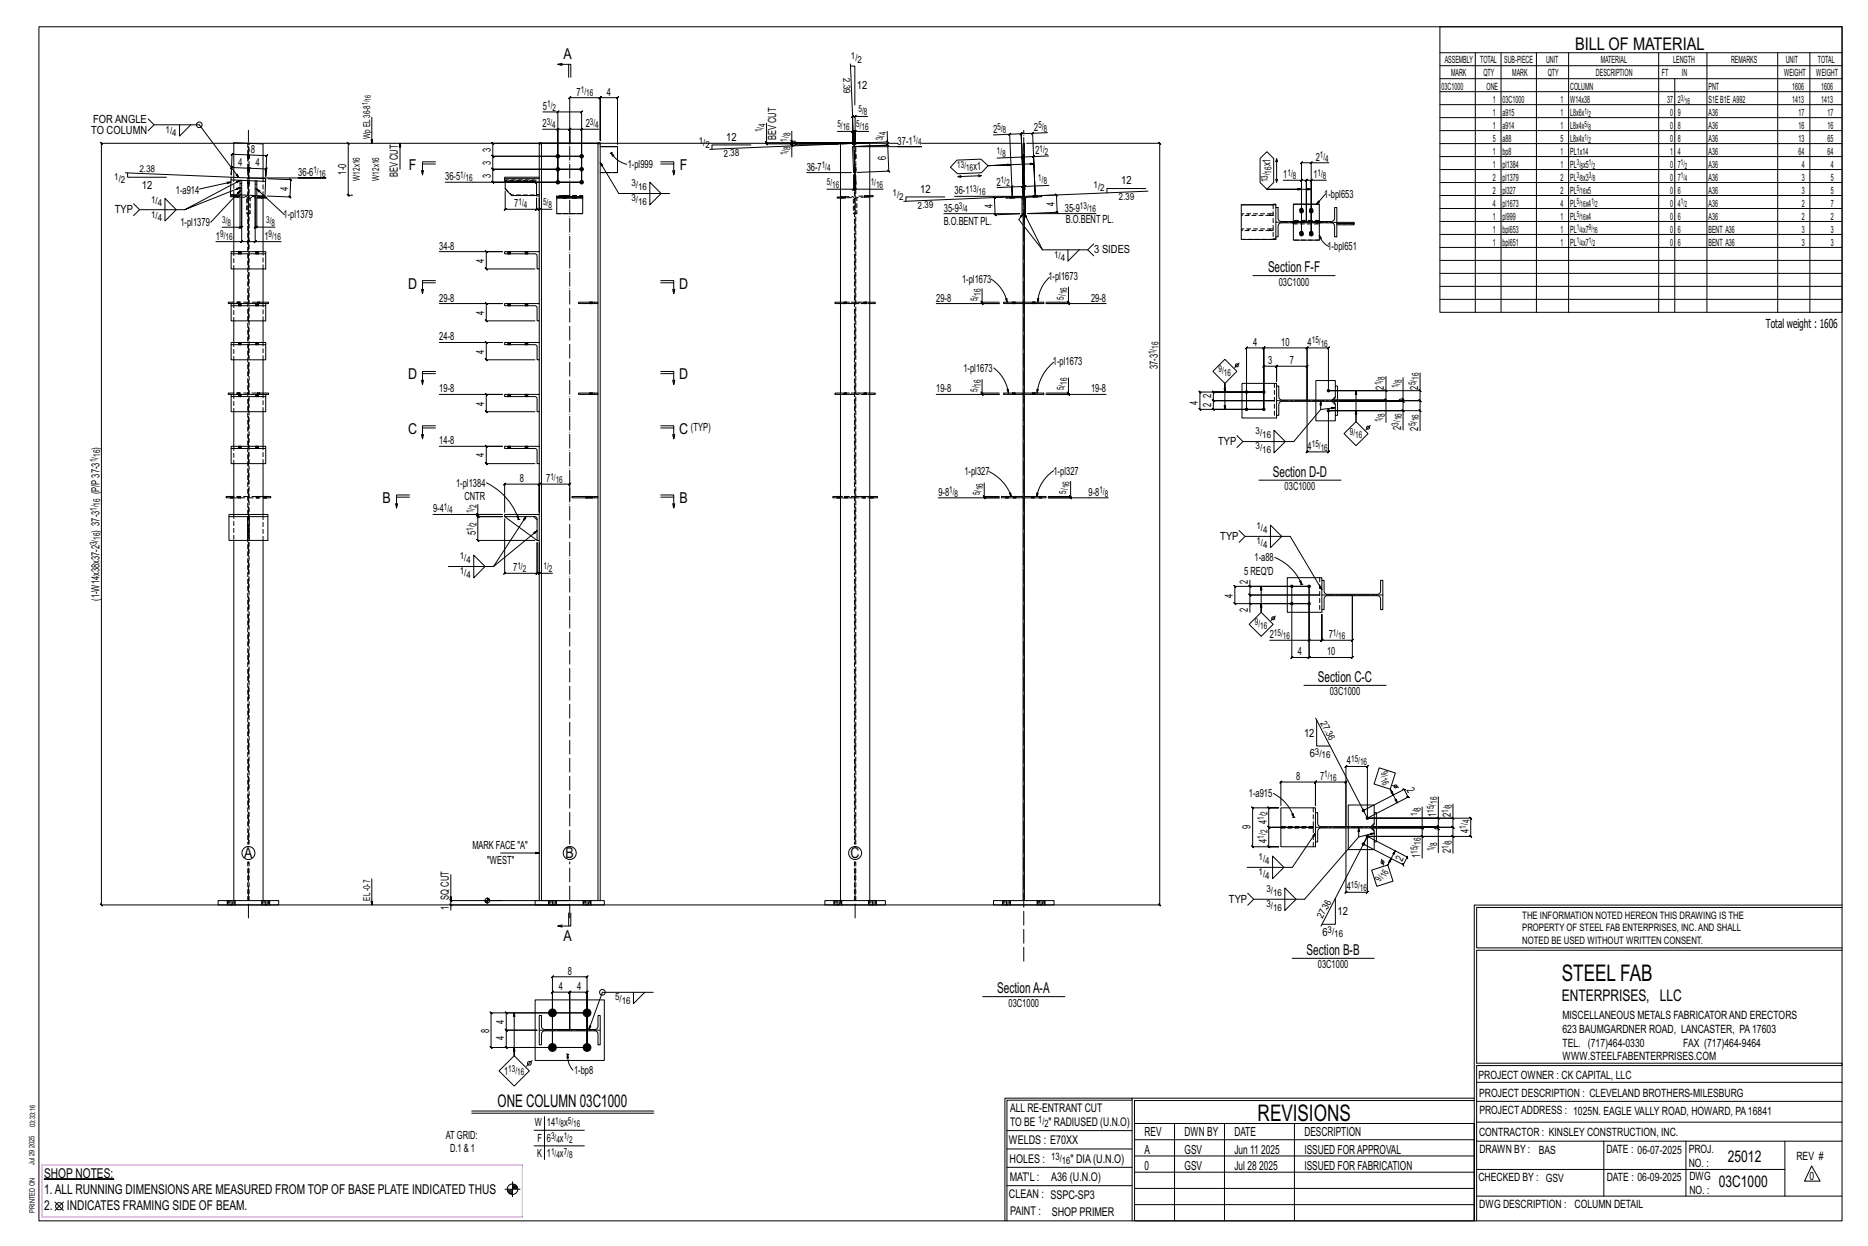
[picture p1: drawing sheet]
<svg xmlns="http://www.w3.org/2000/svg" width="914mm" height="610mm" viewBox="0 0 914 610" stroke-linecap="round" stroke-linejoin="round" font-family="sans-serif">
<defs><g id="words">
<g font-size="11.2">
<text x="764" y="480">STEEL FAB</text>
<text x="616" y="548">REVISIONS</text>
</g>
<g font-size="8.6">
<text x="771" y="24">BILL OF MATERIAL</text>
<text x="244" y="542">ONE COLUMN 03C1000</text>
</g>
<g font-size="7.9">
<text x="765" y="490">ENTERPRISES, LLC</text>
<text x="846" y="569">25012</text>
<text x="841" y="581">03C1000</text>
</g>
<g font-size="7.3">
<text x="276" y="29">A</text>
<text x="200" y="83">F</text>
<text x="333" y="83">F</text>
<text x="621" y="133">Section F-F</text>
<text x="200" y="141">D</text>
<text x="332" y="141">D</text>
<text x="200" y="186">D</text>
<text x="332" y="186">D</text>
<text x="200" y="212">C</text>
<text x="332" y="212">C</text>
<text x="623" y="233">Section D-D</text>
<text x="187" y="246">B</text>
<text x="333" y="246">B</text>
<text x="645" y="334">Section C-C</text>
<text x="120" y="420">A</text>
<text x="277" y="420">B</text>
<text x="416" y="420">C</text>
<text x="276" y="460">A</text>
<text x="640" y="467">Section B-B</text>
<text x="488" y="486">SectionA-A</text>
</g>
<g font-size="6.6">
<text x="22" y="576">SHOP NOTES:</text>
<text x="22" y="584">1.ALL RUNNING DIMENSIONSARE MEASURED FROM TOP OF BASE PLATE INDICATED THUS</text>
<text x="22" y="592">2.</text>
<text x="33" y="592">INDICATES FRAMING SIDE OF BEAM.</text>
</g>
<g font-size="6.1">
<text x="864" y="161">Total weight : 1606</text>
<text x="560" y="556">REV</text>
<text x="580" y="556">DWN BY</text>
<text x="604" y="556">DATE</text>
<text x="639" y="556">DESCRIPTION</text>
<text x="560" y="564">A</text>
<text x="580" y="564">GSV</text>
<text x="604" y="564">Jun 11</text>
<text x="617" y="564">2025</text>
<text x="639" y="564">ISSUED FORAPPROVAL</text>
<text x="560" y="572">0</text>
<text x="580" y="572">GSV</text>
<text x="604" y="572">Jul 28</text>
<text x="616" y="572">2025</text>
<text x="639" y="572">ISSUED FOR FABRICATION</text>
</g>
<g font-size="5.9">
<text x="494" y="560">WELDS : E70XX</text>
<text x="494" y="569">HOLES :</text>
<text x="524" y="569">&quot; DIA(U.N.O)</text>
<text x="494" y="578">MAT'L :</text>
<text x="515" y="578">A36 (U.N.O)</text>
<text x="494" y="586">CLEAN : SSPC-SP3</text>
<text x="495" y="595">PAINT :</text>
<text x="515" y="595">SHOP PRIMER</text>
</g>
<g font-size="5.8">
<text x="494" y="544">ALL RE-ENTRANT CUT</text>
<text x="494" y="551">TO BE</text>
<text x="513" y="551">&quot; RADIUSED (U.N.O)</text>
</g>
<g font-size="5.6">
<text x="765" y="499">MISCELLANEOUS METALS FABRICATORAND ERECTORS</text>
<text x="765" y="505">623 BAUMGARDNER ROAD, LANCASTER, PA17603</text>
<text x="765" y="512">TEL. (717)464-0330</text>
<text x="824" y="512">FAX (717)464-9464</text>
<text x="765" y="519">WWW.STEELFABENTERPRISES.COM</text>
<text x="724" y="528">PROJECT OWNER : CK CAPITAL, LLC</text>
<text x="724" y="537">PROJECT DESCRIPTION : CLEVELAND BROTHERS-MILESBURG</text>
<text x="724" y="545">PROJECTADDRESS : 1025N. EAGLE VALLY ROAD, HOWARD, PA16841</text>
<text x="724" y="556">CONTRACTOR : KINSLEY CONSTRUCTION, INC.</text>
<text x="724" y="564">DRAWN BY :</text>
<text x="753" y="564">BAS</text>
<text x="786" y="564">DATE : 06-07-2025</text>
<text x="827" y="564">PROJ.</text>
<text x="879" y="568">REV #</text>
<text x="827" y="571">NO. :</text>
<text x="724" y="578">CHECKED BY : GSV</text>
<text x="787" y="578">DATE : 06-09-2025</text>
<text x="827" y="578">DWG</text>
<text x="886" y="578">0</text>
<text x="827" y="584">NO. :</text>
<text x="724" y="591">DWG DESCRIPTION : COLUMN DETAIL</text>
</g>
<g font-size="5.5">
<text x="282" y="47">7</text>
<text x="297" y="47">4</text>
<text x="420" y="44">12</text>
<text x="266" y="54">5</text>
<text x="45" y="66">TO COLUMN</text>
<text x="46" y="60">FOR ANGLE</text>
<text x="266" y="62">2</text>
<text x="287" y="62">2</text>
<text x="486" y="65" transform="rotate(-2 486 65)">2</text>
<text x="506" y="64" transform="rotate(-2 506 64)">2</text>
<text x="355" y="69">12</text>
<text x="380" y="69" transform="rotate(-90 380 69)">BEV CUT</text>
<text x="439" y="71">37-1</text>
<text x="123" y="75" transform="rotate(2 123 75)">8</text>
<text x="240" y="74" transform="rotate(-90 240 74)">3</text>
<text x="507" y="76" transform="rotate(-2 507 76)">2</text>
<text x="117" y="81" transform="rotate(2 117 81)">4</text>
<text x="125" y="81" transform="rotate(2 125 81)">4</text>
<text x="240" y="81" transform="rotate(-90 240 81)">3</text>
<text x="307" y="82">1-pl999</text>
<text x="395" y="83">36-7</text>
<text x="434" y="78" transform="rotate(-92 434 78)">6</text>
<text x="476" y="83" transform="rotate(-2 476 83)">x1</text>
<text x="622" y="81" transform="rotate(-90 622 81)">x1</text>
<text x="644" y="79">2</text>
<text x="146" y="86">36-6</text>
<text x="169" y="85" transform="rotate(-90 169 85)">1-0</text>
<text x="195" y="87" transform="rotate(-90 195 87)">BEV CUT</text>
<text x="218" y="88">36-5</text>
<text x="240" y="87" transform="rotate(-90 240 87)">3</text>
<text x="628" y="87">1</text>
<text x="643" y="87">1</text>
<text x="69" y="92">12</text>
<text x="86" y="95">1-a914</text>
<text x="141" y="93" transform="rotate(-88 141 93)">4</text>
<text x="450" y="94">12</text>
<text x="467" y="95">36-1</text>
<text x="488" y="91" transform="rotate(-2 488 91)">2</text>
<text x="549" y="90">12</text>
<text x="252" y="101">7</text>
<text x="486" y="102" transform="rotate(-92 486 102)">4</text>
<text x="516" y="101" transform="rotate(-92 516 101)">4</text>
<text x="648" y="97">1-bpl653</text>
<text x="56" y="104">TYP</text>
<text x="139" y="107">1-pl1379</text>
<text x="462" y="104">35-9</text>
<text x="521" y="104">35-9</text>
<text x="88" y="111">1-pl1379</text>
<text x="462" y="110">B.O.BENT PL.</text>
<text x="522" y="109">B.O.BENT PL.</text>
<text x="106" y="117">1</text>
<text x="129" y="117">1</text>
<text x="215" y="122">34-8</text>
<text x="536" y="124">3 SIDES</text>
<text x="650" y="122">1-bpl651</text>
<text x="237" y="129" transform="rotate(-90 237 129)">4</text>
<text x="513" y="137">1-pl1673</text>
<text x="471" y="138">1-pl1673</text>
<text x="626" y="140">03C1000</text>
<text x="215" y="148">29-8</text>
<text x="458" y="148">29-8</text>
<text x="534" y="148">29-8</text>
<text x="237" y="154" transform="rotate(-90 237 154)">4</text>
<text x="215" y="167">24-8</text>
<text x="237" y="173" transform="rotate(-90 237 173)">4</text>
<text x="613" y="169">4</text>
<text x="627" y="169">10</text>
<text x="640" y="169">4</text>
<text x="515" y="179">1-pl1673</text>
<text x="621" y="178">3</text>
<text x="631" y="178">7</text>
<text x="472" y="182">1-pl1673</text>
<text x="567" y="181" transform="rotate(-90 567 181)">37-3</text>
<text x="215" y="192">19-8</text>
<text x="458" y="192">19-8</text>
<text x="534" y="192">19-8</text>
<text x="677" y="191" transform="rotate(-90 677 191)">2</text>
<text x="694" y="191" transform="rotate(-90 694 191)">2</text>
<text x="586" y="198" transform="rotate(-90 586 198)">4</text>
<text x="593" y="195" transform="rotate(-90 593 195)">2</text>
<text x="237" y="198" transform="rotate(-90 237 198)">4</text>
<text x="593" y="199" transform="rotate(-90 593 199)">2</text>
<text x="338" y="211">(TYP)</text>
<text x="686" y="210" transform="rotate(-90 686 210)">2</text>
<text x="694" y="211" transform="rotate(-90 694 211)">2</text>
<text x="49" y="220" transform="rotate(-90 49 220)">)</text>
<text x="215" y="217">14-8</text>
<text x="596" y="218">TYP</text>
<text x="640" y="220">4</text>
<text x="237" y="224" transform="rotate(-90 237 224)">4</text>
<text x="472" y="232">1-pl327</text>
<text x="516" y="232">1-pl327</text>
<text x="223" y="238">1-pl1384</text>
<text x="254" y="236">8</text>
<text x="267" y="236">7</text>
<text x="629" y="240">03C1000</text>
<text x="49" y="242" transform="rotate(-90 49 242)">(P/P37-3</text>
<text x="227" y="245">CNTR</text>
<text x="459" y="243">9-8</text>
<text x="533" y="243">9-8</text>
<text x="212" y="251">9-4</text>
<text x="49" y="261" transform="rotate(-90 49 261)">) 37-3</text>
<text x="233" y="262" transform="rotate(-90 233 262)">5</text>
<text x="597" y="264">TYP</text>
<text x="614" y="275">1-a88</text>
<text x="251" y="279">7</text>
<text x="609" y="281">5 REQ'D</text>
<text x="611" y="286" transform="rotate(-90 611 286)">2</text>
<text x="49" y="294" transform="rotate(-90 49 294)">(1-W14x38x37-2</text>
<text x="603" y="293" transform="rotate(-90 603 293)">4</text>
<text x="611" y="300" transform="rotate(-90 611 300)">2</text>
<text x="622" y="312">2</text>
<text x="650" y="312">7</text>
<text x="635" y="321">4</text>
<text x="650" y="321">10</text>
<text x="651" y="340">03C1000</text>
<text x="638" y="360">12</text>
<text x="641" y="371">6</text>
<text x="659" y="374">4</text>
<text x="634" y="382">8</text>
<text x="646" y="382">7</text>
<text x="689" y="386" transform="rotate(63 689 386)">2</text>
<text x="611" y="390">1-a915</text>
<text x="703" y="400" transform="rotate(-90 703 400)">1</text>
<text x="710" y="400" transform="rotate(-90 710 400)">2</text>
<text x="612" y="406" transform="rotate(-90 612 406)">9</text>
<text x="620" y="403" transform="rotate(-90 620 403)">4</text>
<text x="719" y="407" transform="rotate(-90 719 407)">4</text>
<text x="620" y="412" transform="rotate(-90 620 412)">4</text>
<text x="231" y="415">MARK FACE &quot;A&quot;</text>
<text x="695" y="420" transform="rotate(-90 695 420)">1</text>
<text x="710" y="417" transform="rotate(-90 710 417)">2</text>
<text x="238" y="423">&quot;WEST&quot;</text>
<text x="686" y="422" transform="rotate(-63 686 422)">2</text>
<text x="659" y="436">4</text>
<text x="220" y="440" transform="rotate(-90 220 440)">SQ CUT</text>
<text x="602" y="442">TYP</text>
<text x="220" y="445" transform="rotate(-90 220 445)">1</text>
<text x="655" y="448">12</text>
<text x="647" y="458">6</text>
<text x="645" y="474">03C1000</text>
<text x="278" y="477">8</text>
<text x="274" y="484">4</text>
<text x="282" y="484">4</text>
<text x="494" y="493">03C1000</text>
<text x="247" y="501" transform="rotate(-90 247 501)">4</text>
<text x="239" y="506" transform="rotate(-90 239 506)">8</text>
<text x="247" y="509" transform="rotate(-90 247 509)">4</text>
<text x="247" y="526">1</text>
<text x="281" y="526">1-bp8</text>
<text x="262" y="551">W</text>
<text x="268" y="551">14</text>
<text x="276" y="551">x</text>
<text x="218" y="557">AT GRID:</text>
<text x="220" y="564">D.1 &amp; 1</text>
<text x="263" y="559">F</text>
<text x="268" y="559">6</text>
<text x="274" y="559">x</text>
<text x="263" y="566">K</text>
<text x="268" y="566">1</text>
<text x="274" y="566">x</text>
</g>
<g font-size="5">
<text x="745" y="450">THE INFORMATION NOTED HEREON THIS DRAWING IS THE</text>
<text x="745" y="456">PROPERTY OF STEEL FAB ENTERPRISES, INC.AND SHALL</text>
<text x="745" y="462">NOTED BE USED WITHOUT WRITTEN CONSENT.</text>
<text x="508" y="550">1/</text>
<text x="511" y="551">2</text>
<text x="515" y="568">13/</text>
<text x="520" y="570">16</text>
</g>
<g font-size="4.9">
<text x="707" y="31">ASSEMBLY</text>
<text x="725" y="31">TOTAL</text>
<text x="736" y="31">SUB-PIECE</text>
<text x="757" y="31">UNIT</text>
<text x="784" y="31">MATERIAL</text>
<text x="819" y="31">LENGTH</text>
<text x="847" y="31">REMARKS</text>
<text x="874" y="31">UNIT</text>
<text x="890" y="31">TOTAL</text>
<text x="710" y="37">MARK</text>
<text x="726" y="37">QTY</text>
<text x="740" y="37">MARK</text>
<text x="758" y="37">QTY</text>
<text x="781" y="37">DESCRIPTION</text>
<text x="814" y="37">FT</text>
<text x="823" y="37">IN</text>
<text x="873" y="37">WEIGHT</text>
<text x="889" y="37">WEIGHT</text>
<text x="706" y="44">03C1000</text>
<text x="728" y="44">ONE</text>
<text x="769" y="44">COLUMN</text>
<text x="836" y="44">PNT</text>
<text x="877" y="44">1606</text>
<text x="891" y="44">1606</text>
<text x="731" y="50">1</text>
<text x="736" y="50">03C1000</text>
<text x="764" y="50">1</text>
<text x="769" y="50">W14x38</text>
<text x="816" y="50">37</text>
<text x="821" y="50">2</text>
<text x="836" y="50">S1EB1E A992</text>
<text x="877" y="50">1413</text>
<text x="891" y="50">1413</text>
<text x="731" y="57">1</text>
<text x="736" y="57">a915</text>
<text x="764" y="57">1</text>
<text x="769" y="57">L8x6x</text>
<text x="818" y="57">0</text>
<text x="821" y="57">9</text>
<text x="836" y="57">A36</text>
<text x="880" y="57">17</text>
<text x="895" y="57">17</text>
<text x="731" y="63">1</text>
<text x="736" y="63">a914</text>
<text x="764" y="63">1</text>
<text x="769" y="63">L8x4x</text>
<text x="818" y="63">0</text>
<text x="821" y="63">8</text>
<text x="836" y="63">A36</text>
<text x="880" y="63">16</text>
<text x="895" y="63">16</text>
<text x="731" y="69">5</text>
<text x="736" y="69">a88</text>
<text x="764" y="69">5</text>
<text x="769" y="69">L8x4x</text>
<text x="818" y="69">0</text>
<text x="821" y="69">8</text>
<text x="836" y="69">A36</text>
<text x="880" y="69">13</text>
<text x="895" y="69">65</text>
<text x="731" y="76">1</text>
<text x="736" y="76">bp8</text>
<text x="764" y="76">1</text>
<text x="769" y="76">PL1x14</text>
<text x="818" y="76">1</text>
<text x="821" y="76">4</text>
<text x="836" y="76">A36</text>
<text x="880" y="76">64</text>
<text x="895" y="76">64</text>
<text x="731" y="82">1</text>
<text x="736" y="82">pl1384</text>
<text x="764" y="82">1</text>
<text x="769" y="82">PL x5</text>
<text x="818" y="82">0</text>
<text x="821" y="82">7</text>
<text x="836" y="82">A36</text>
<text x="882" y="82">4</text>
<text x="896" y="82">4</text>
<text x="731" y="88">2</text>
<text x="736" y="88">pl1379</text>
<text x="764" y="88">2</text>
<text x="769" y="88">PL x3</text>
<text x="818" y="88">0</text>
<text x="821" y="88">7</text>
<text x="836" y="88">A36</text>
<text x="882" y="88">3</text>
<text x="896" y="88">5</text>
<text x="731" y="95">2</text>
<text x="736" y="95">pl327</text>
<text x="764" y="95">2</text>
<text x="769" y="95">PL</text>
<text x="776" y="95">x5</text>
<text x="818" y="95">0</text>
<text x="821" y="95">6</text>
<text x="836" y="95">A36</text>
<text x="882" y="95">3</text>
<text x="896" y="95">5</text>
<text x="731" y="101">4</text>
<text x="736" y="101">pl1673</text>
<text x="764" y="101">4</text>
<text x="769" y="101">PL</text>
<text x="776" y="101">x4</text>
<text x="818" y="101">0</text>
<text x="821" y="101">4</text>
<text x="836" y="101">A36</text>
<text x="882" y="101">2</text>
<text x="896" y="101">7</text>
<text x="731" y="107">1</text>
<text x="736" y="107">pl999</text>
<text x="764" y="107">1</text>
<text x="769" y="107">PL</text>
<text x="776" y="107">x4</text>
<text x="818" y="107">0</text>
<text x="821" y="107">6</text>
<text x="836" y="107">A36</text>
<text x="882" y="107">2</text>
<text x="896" y="107">2</text>
<text x="731" y="114">1</text>
<text x="736" y="114">bpl653</text>
<text x="764" y="114">1</text>
<text x="769" y="114">PL x7</text>
<text x="818" y="114">0</text>
<text x="821" y="114">6</text>
<text x="836" y="114">BENT A36</text>
<text x="882" y="114">3</text>
<text x="896" y="114">3</text>
<text x="731" y="120">1</text>
<text x="736" y="120">bpl651</text>
<text x="764" y="120">1</text>
<text x="769" y="120">PL x7</text>
<text x="818" y="120">0</text>
<text x="821" y="120">6</text>
<text x="836" y="120">BENT A36</text>
<text x="882" y="120">3</text>
<text x="896" y="120">3</text>
</g>
<g font-size="4.7">
<text x="417" y="29">1/</text>
<text x="420" y="31">2</text>
<text x="413" y="38" transform="rotate(88 413 38)">2.39</text>
<text x="284" y="46">1/</text>
<text x="287" y="47">16</text>
<text x="268" y="53">1/</text>
<text x="270" y="54">2</text>
<text x="420" y="55">5/</text>
<text x="423" y="56">8</text>
<text x="81" y="65">1/</text>
<text x="268" y="61">3/</text>
<text x="270" y="63">4</text>
<text x="289" y="61">3/</text>
<text x="291" y="63">4</text>
<text x="373" y="65" transform="rotate(-90 373 65)">1/</text>
<text x="375" y="62" transform="rotate(-90 375 62)">4</text>
<text x="410" y="62">5/</text>
<text x="413" y="64">16</text>
<text x="419" y="62">5/</text>
<text x="422" y="64">16</text>
<text x="434" y="66" transform="rotate(-92 434 66)">4</text>
<text x="488" y="64" transform="rotate(-2 488 64)">5/</text>
<text x="491" y="65" transform="rotate(-2 491 65)">8</text>
<text x="508" y="63" transform="rotate(-2 508 63)">5/</text>
<text x="511" y="64" transform="rotate(-2 511 64)">8</text>
<text x="84" y="67">4</text>
<text x="181" y="68" transform="rotate(-90 181 68)">Wp EL36-8</text>
<text x="342" y="71">1/</text>
<text x="385" y="69" transform="rotate(-90 385 69)">1/</text>
<text x="387" y="67" transform="rotate(-90 387 67)">8</text>
<text x="432" y="69" transform="rotate(-92 432 69)">3/</text>
<text x="447" y="70">1/</text>
<text x="449" y="71">4</text>
<text x="345" y="72">2</text>
<text x="354" y="77" transform="rotate(-2 354 77)">2.38</text>
<text x="385" y="76" transform="rotate(-90 385 76)">1/</text>
<text x="387" y="73" transform="rotate(-90 387 73)">8</text>
<text x="488" y="75" transform="rotate(-2 488 75)">1/</text>
<text x="491" y="77" transform="rotate(-2 491 77)">8</text>
<text x="509" y="74" transform="rotate(-2 509 74)">1/</text>
<text x="512" y="76" transform="rotate(-2 512 76)">2</text>
<text x="646" y="77">1/</text>
<text x="68" y="84" transform="rotate(2 68 84)">2.38</text>
<text x="402" y="82">1/</text>
<text x="405" y="84">4</text>
<text x="469" y="82" transform="rotate(-2 469 82)">13/</text>
<text x="473" y="84" transform="rotate(-2 473 84)">16</text>
<text x="649" y="79">4</text>
<text x="56" y="88">1/</text>
<text x="59" y="90">2</text>
<text x="153" y="85">1/</text>
<text x="156" y="86">16</text>
<text x="176" y="89" transform="rotate(-90 176 89)">W12x16</text>
<text x="186" y="89" transform="rotate(-90 186 89)">W12x16</text>
<text x="225" y="87">1/</text>
<text x="228" y="89">16</text>
<text x="490" y="89" transform="rotate(-2 490 89)">1/</text>
<text x="508" y="89" transform="rotate(-2 508 89)">1/</text>
<text x="621" y="89" transform="rotate(-90 621 89)">13/</text>
<text x="622" y="85" transform="rotate(-90 622 85)">16</text>
<text x="630" y="86">1/</text>
<text x="633" y="88">8</text>
<text x="645" y="86">1/</text>
<text x="648" y="88">8</text>
<text x="309" y="91">3/</text>
<text x="312" y="93">16</text>
<text x="405" y="90">5/</text>
<text x="407" y="92">16</text>
<text x="426" y="90">1/</text>
<text x="429" y="92">16</text>
<text x="475" y="94">13/</text>
<text x="479" y="95">16</text>
<text x="493" y="91" transform="rotate(-2 493 91)">2</text>
<text x="511" y="90" transform="rotate(-2 511 90)">8</text>
<text x="535" y="92">1/</text>
<text x="539" y="94">2</text>
<text x="74" y="99">1/</text>
<text x="77" y="101">4</text>
<text x="254" y="100">1/</text>
<text x="256" y="102">4</text>
<text x="266" y="100">5/</text>
<text x="268" y="102">8</text>
<text x="309" y="99">3/</text>
<text x="312" y="100">16</text>
<text x="437" y="96">1/</text>
<text x="440" y="98">2</text>
<text x="548" y="98" transform="rotate(-2 548 98)">2.39</text>
<text x="74" y="106">1/</text>
<text x="449" y="102" transform="rotate(-2 449 102)">2.39</text>
<text x="469" y="102">3/</text>
<text x="472" y="104">4</text>
<text x="529" y="102">13/</text>
<text x="533" y="104">16</text>
<text x="77" y="108">4</text>
<text x="109" y="109">3/</text>
<text x="111" y="111">8</text>
<text x="130" y="109">3/</text>
<text x="133" y="111">8</text>
<text x="108" y="116">9/</text>
<text x="110" y="118">16</text>
<text x="131" y="116">9/</text>
<text x="134" y="118">16</text>
<text x="516" y="126">1/</text>
<text x="519" y="128">4</text>
<text x="522" y="144" transform="rotate(-90 522 144)">16</text>
<text x="478" y="147" transform="rotate(-90 478 147)">5/</text>
<text x="480" y="145" transform="rotate(-90 480 145)">16</text>
<text x="521" y="147" transform="rotate(-90 521 147)">5/</text>
<text x="642" y="168">15/</text>
<text x="565" y="173" transform="rotate(-90 565 173)">1/</text>
<text x="567" y="171" transform="rotate(-90 567 171)">16</text>
<text x="647" y="170">16</text>
<text x="597" y="182">9/</text>
<text x="599" y="184">16</text>
<text x="678" y="186" transform="rotate(-90 678 186)">8</text>
<text x="695" y="186" transform="rotate(-90 695 186)">16</text>
<text x="478" y="192" transform="rotate(-90 478 192)">5/</text>
<text x="480" y="189" transform="rotate(-90 480 189)">16</text>
<text x="521" y="191" transform="rotate(-90 521 191)">5/</text>
<text x="522" y="188" transform="rotate(-90 522 188)">16</text>
<text x="676" y="189" transform="rotate(-90 676 189)">1/</text>
<text x="685" y="190" transform="rotate(-90 685 190)">1/</text>
<text x="686" y="187" transform="rotate(-90 686 187)">8</text>
<text x="693" y="189" transform="rotate(-90 693 189)">5/</text>
<text x="676" y="207" transform="rotate(-90 676 207)">1/</text>
<text x="678" y="204" transform="rotate(-90 678 204)">8</text>
<text x="685" y="208" transform="rotate(-90 685 208)">3/</text>
<text x="686" y="206" transform="rotate(-90 686 206)">16</text>
<text x="693" y="209" transform="rotate(-90 693 209)">5/</text>
<text x="695" y="206" transform="rotate(-90 695 206)">16</text>
<text x="615" y="213">3/</text>
<text x="618" y="214">16</text>
<text x="661" y="213">9/</text>
<text x="663" y="214">16</text>
<text x="615" y="220">3/</text>
<text x="618" y="222">16</text>
<text x="642" y="219">15/</text>
<text x="647" y="221">16</text>
<text x="47" y="226" transform="rotate(-90 47 226)">1/</text>
<text x="49" y="224" transform="rotate(-90 49 224)">16</text>
<text x="269" y="235">1/</text>
<text x="272" y="236">16</text>
<text x="481" y="240" transform="rotate(-90 481 240)">16</text>
<text x="524" y="239" transform="rotate(-90 524 239)">16</text>
<text x="465" y="241">1/</text>
<text x="467" y="243">8</text>
<text x="480" y="242" transform="rotate(-90 480 242)">5/</text>
<text x="522" y="242" transform="rotate(-90 522 242)">5/</text>
<text x="538" y="241">1/</text>
<text x="541" y="243">8</text>
<text x="47" y="250" transform="rotate(-90 47 250)">1/</text>
<text x="49" y="247" transform="rotate(-90 49 247)">16</text>
<text x="217" y="249">1/</text>
<text x="220" y="251">4</text>
<text x="232" y="251" transform="rotate(-90 232 251)">1/</text>
<text x="233" y="249" transform="rotate(-90 233 249)">2</text>
<text x="233" y="257" transform="rotate(-90 233 257)">2</text>
<text x="232" y="260" transform="rotate(-90 232 260)">1/</text>
<text x="615" y="259">1/</text>
<text x="618" y="261">4</text>
<text x="47" y="267" transform="rotate(-90 47 267)">3/</text>
<text x="49" y="264" transform="rotate(-90 49 264)">16</text>
<text x="615" y="266">1/</text>
<text x="618" y="268">4</text>
<text x="225" y="274">1/</text>
<text x="228" y="275">4</text>
<text x="225" y="281">1/</text>
<text x="253" y="278">1/</text>
<text x="256" y="280">2</text>
<text x="266" y="278">1/</text>
<text x="269" y="280">2</text>
<text x="228" y="283">4</text>
<text x="614" y="306">9/</text>
<text x="617" y="308">16</text>
<text x="624" y="311">15/</text>
<text x="652" y="311">1/</text>
<text x="628" y="313">16</text>
<text x="655" y="313">16</text>
<text x="646" y="354" transform="rotate(63 646 354)">27.36</text>
<text x="644" y="369">3/</text>
<text x="647" y="371">16</text>
<text x="661" y="373">15/</text>
<text x="666" y="374">16</text>
<text x="648" y="380">1/</text>
<text x="651" y="382">16</text>
<text x="676" y="382" transform="rotate(63 676 382)">16</text>
<text x="676" y="378" transform="rotate(63 676 378)">9/</text>
<text x="703" y="393" transform="rotate(-90 703 393)">16</text>
<text x="711" y="395" transform="rotate(-90 711 395)">8</text>
<text x="619" y="401" transform="rotate(-90 619 401)">1/</text>
<text x="620" y="399" transform="rotate(-90 620 399)">2</text>
<text x="694" y="399" transform="rotate(-90 694 399)">1/</text>
<text x="696" y="397" transform="rotate(-90 696 397)">8</text>
<text x="702" y="398" transform="rotate(-90 702 398)">15/</text>
<text x="709" y="398" transform="rotate(-90 709 398)">1/</text>
<text x="620" y="408" transform="rotate(-90 620 408)">2</text>
<text x="718" y="405" transform="rotate(-90 718 405)">1/</text>
<text x="719" y="403" transform="rotate(-90 719 403)">4</text>
<text x="619" y="410" transform="rotate(-90 619 410)">1/</text>
<text x="696" y="413" transform="rotate(-90 696 413)">16</text>
<text x="703" y="414" transform="rotate(-90 703 414)">8</text>
<text x="711" y="413" transform="rotate(-90 711 413)">8</text>
<text x="694" y="418" transform="rotate(-90 694 418)">15/</text>
<text x="702" y="416" transform="rotate(-90 702 416)">1/</text>
<text x="709" y="415" transform="rotate(-90 709 415)">1/</text>
<text x="616" y="421">1/</text>
<text x="619" y="423">4</text>
<text x="616" y="428">1/</text>
<text x="619" y="430">4</text>
<text x="676" y="431" transform="rotate(-63 676 431)">9/</text>
<text x="678" y="430" transform="rotate(-63 678 430)">16</text>
<text x="620" y="436">3/</text>
<text x="661" y="434">15/</text>
<text x="666" y="436">16</text>
<text x="181" y="441" transform="rotate(-90 181 441)">EL-0-7</text>
<text x="620" y="444">3/</text>
<text x="623" y="438">16</text>
<text x="623" y="445">16</text>
<text x="647" y="450" transform="rotate(-63 647 450)">27.36</text>
<text x="650" y="457">3/</text>
<text x="653" y="458">16</text>
<text x="301" y="489">5/</text>
<text x="304" y="491">16</text>
<text x="249" y="524">13/</text>
<text x="253" y="526">16</text>
<text x="272" y="550">1/</text>
<text x="274" y="551">8</text>
<text x="278" y="550">5/</text>
<text x="281" y="551">16</text>
<text x="270" y="557">3/</text>
<text x="276" y="557">1/</text>
<text x="272" y="559">4</text>
<text x="279" y="559">2</text>
<text x="270" y="565">1/</text>
<text x="272" y="567">4</text>
<text x="276" y="565">7/</text>
<text x="279" y="567">8</text>
</g>
<g font-size="4.2">
<text x="823" y="49">3/</text>
<text x="825" y="51">16</text>
<text x="776" y="56">1/</text>
<text x="778" y="57">2</text>
<text x="776" y="62">5/</text>
<text x="778" y="63">8</text>
<text x="776" y="68">1/</text>
<text x="778" y="70">2</text>
<text x="772" y="81">3/</text>
<text x="774" y="82">8</text>
<text x="778" y="81">1/</text>
<text x="780" y="82">2</text>
<text x="823" y="81">1/</text>
<text x="825" y="82">2</text>
<text x="772" y="87">3/</text>
<text x="774" y="89">8</text>
<text x="778" y="87">3/</text>
<text x="780" y="89">8</text>
<text x="823" y="87">1/</text>
<text x="825" y="89">4</text>
<text x="772" y="94">5/</text>
<text x="774" y="95">16</text>
<text x="772" y="100">5/</text>
<text x="774" y="101">16</text>
<text x="779" y="100">1/</text>
<text x="781" y="101">2</text>
<text x="823" y="100">1/</text>
<text x="825" y="101">2</text>
<text x="772" y="106">5/</text>
<text x="774" y="108">16</text>
<text x="772" y="113">1/</text>
<text x="778" y="113">9/</text>
<text x="772" y="119">1/</text>
<text x="774" y="114">4</text>
<text x="778" y="119">1/</text>
<text x="780" y="114">16</text>
<text x="774" y="121">4</text>
<text x="780" y="121">2</text>
</g>
<g font-size="4">
<text x="180" y="51" transform="rotate(-90 180 51)">1/</text>
<text x="182" y="49" transform="rotate(-90 182 49)">16</text>
</g>
<g font-size="3.7">
<text x="17" y="551" transform="rotate(-90 17 551)">03:33:16</text>
<text x="17" y="562" transform="rotate(-90 17 562)">2025</text>
<text x="17" y="570" transform="rotate(-90 17 570)">Jul 29</text>
<text x="17" y="593" transform="rotate(-90 17 593)">PRINTED ON</text>
</g>
</g></defs>
<g fill="#000" stroke="#000" stroke-width=".49">
<path d="M276 96h1zM280 96h2zM22 577h34z"/>
<circle cx="273" cy="76" r=".9"/>
<circle cx="285" cy="76" r=".9"/>
<circle cx="273" cy="89" r=".9"/>
<circle cx="273" cy="83" r=".9"/>
<circle cx="285" cy="83" r=".9"/>
<circle cx="285" cy="89" r=".9"/>
<circle cx="637" cy="103" r="1"/>
<circle cx="637" cy="114" r="1"/>
<circle cx="642" cy="114" r="1"/>
<circle cx="642" cy="103" r="1"/>
<circle cx="610" cy="192" r=".6"/>
<circle cx="619" cy="192" r=".6"/>
<circle cx="650" cy="191" r=".6"/>
<circle cx="610" cy="200" r=".6"/>
<circle cx="619" cy="200" r=".6"/>
<circle cx="650" cy="201" r=".6"/>
<circle cx="632" cy="287" r=".6"/>
<circle cx="632" cy="295" r=".6"/>
<circle cx="641" cy="287" r=".6"/>
<circle cx="641" cy="295" r=".6"/>
<circle cx="667" cy="397" r=".6"/>
<circle cx="667" cy="413" r=".6"/>
<circle cx="669" cy="409" r=".6"/>
<circle cx="669" cy="400" r=".6"/>
<circle cx="270" cy="496" r="1.9"/>
<circle cx="287" cy="496" r="1.9"/>
<circle cx="270" cy="512" r="1.9"/>
<circle cx="287" cy="512" r="1.9"/>
</g>
<g fill="none" stroke="#000" stroke-width=".49">
<path d="M19 13h883v584h-883zM705 13h197v140h-197zM275 32l-2-1h6v7M275 31h-2M278 31v7M416 31l2 41M416 32h2v19M705 26h197M705 32h197M705 39h197M722 26v127M735 26v127"/>
<path d="M752 26v127M768 26v127M812 26v127M820 39v114M836 26v127M870 26v127M886 26v127M72 58l3 3h23l19 26M182 57v13M266 55h7v34v-26h-7M273 55l1-1zM273 55h12h-1l1-1v1v34v-26h8"/>
<path d="M419 57h-2l1-1-1 1v14v-7h-7M419 56l-1 1zM425 57h-6v13v-6h6M705 45h197M705 51h197M705 58h197M75 61l-3 3M88 61v6l5-6M113 76l1-1 17 1-1 1 1-1-1 10v-3l1-1-1 1-8-1-1 1 1-1v5v-5l-1 1 1-1h-9l1-1-1 1v4l1-11zM121 77h.1M121 76h.1M122 77h.1"/>
<path d="M122 76h.1M170 70l1 1zM170 70v26v-1l1 1h-1h3M196 70v13M213 79h-6v7v-3M264 70h1v371M264 70h30v371M264 70v17M265 70h28v78M273 64l1-1zM273 63h6l-1 1 1-1v7M279 70h-38l1 1-1-1v6l1 1-1-1h44h-44l1 1-1-1v7v-1l1 1h-1h44h-44v-1l1 1h-1v6l1 1-1-1h44h-67"/>
<path d="M279 70v-22h-1l1-1v1h15h-1l1-1v1v21v-21h-1l1-1v1h8l1-1-1 1v23M285 63h-6l-1 1 1-1v7M285 63l-1 1zM293 70h1M294 80l9 15h25M299 75l1 1zM299 75a12 12 0 0 0 8 5M299 75h.1M300 75h-1M302 72h-8h8v12h-8M323 79h7v7v-3M368 71h-19v2"/>
<path d="M375 69l1 1zM375 60v10h50h-35l-1-1h-1v-5M375 70l1 1-1-1h35h-20l-1 1h-1v6M387 71l1 1zM387 69l1 1zM388 69v1h-1l1 1v-1h29h-29h-1l1 1v-1v1M417 72h1l1 12h-1zM417 64v1l1-1zM417 64h1l-1 1 1-1v7v-7l-1 1 1-1h1M418 77h.1M418 76h.1M418 72h33h-12"/>
<path d="M419 64l-1 1zM419 77h.1M419 76h.1M426 70l-79 3M434 69l1 1zM434 64v5l-14 1M434 69l1 2h-1l1 1v-1l-16 1 16-1h-1l1 1v-1v13v-1l1 1h-1h-15M439 70h-389h-1l1 1v-1v373l-1-1 1 1h518l-1-1 1 1v-373v1l-1-1h1h-65M451 70h49M468 78h12l4 3-4 4h-11l-4-3zM486 66h8l2 30-1-5-7 1M494 66l6-1-1 1 1-1 1 31-1-19h-12"/>
<path d="M495 65l-1 1zM501 77h.1M501 76h.1M501 70v371zM501 76l-1 1zM505 65h-5l-1 1 1-1 1 31 1-5h11M506 77h-5v-1l-1 1h1v19v-19v-1l-1 1M506 65l-1 1zM506 76l-1 1zM513 65h-8l2 31-1-19 7-1M617 78l3-4 3 4v11l-3 4-3-4zM625 78l-1 1"/>
<path d="M625 79v-1v11M642 80v-1l-1 1zM642 80h-5l1-1-1 1v34v-26h-9M650 80h-8v34v-26h7M705 64h197M705 70h197M705 77h197M61 85l52 2M62 85v2h19M65 100l3 3h22M81 97l5 6-5 5zM113 89l-15 3"/>
<path d="M113 88v7h5M113 87h17v2l-17-1zM114 96h-1h1M114 87v-17h15v17M114 95v28M115 96h.1M117 96h.1M118 88v4zM118 92v3v-3M118 96v15h-9M118 88l-28 15 28-11M118 93l-15 16"/>
<path d="M121 84h.1M121 82h.1M121 90h.1M121 88h.1M122 87h37h-13M122 84h.1M122 82h.1M122 90h.1M122 88h.1M125 89v3h1v-3M125 92v4h1v-4l13 13M126 97v14h9"/>
<path d="M126 97h.1M126 96h.1M128 97h.1M128 96h.1M129 96h1v1h-1M129 96v27M130 89v7l-12-1M131 87l11 1v-1l1 1h-1v8h-1l1 1v-1h-11M206 83l1 3M207 80h6M247 87h17v9h-1v-6l-1-1h-15zM247 89v3l3 4h13"/>
<path d="M247 94v8v1l1-1h-1h16l-1 1 1-1v-5v5l-1 1 1-1h1M261 89l2 1M262 89l1 1M264 87h-17M264 97v5h6M264 96v27M273 96h12v1h-12zM273 96h12M273 97v8h12v-8M276 96h1M281 96h1M318 89l6 6-6 5z"/>
<path d="M323 80h7M329 83l1 3M395 84h22M411 96h-1v1h1M412 96h.1M412 97h.1M414 96h.1M414 97h.1M418 93h-1l1-1zM418 86v7h-13M418 93h1h-1l1-1v1v-8v8h-1l1-1v1M418 84h.1"/>
<path d="M418 82h.1M418 90h.1M418 88h.1M419 93v-1l-1 1zM419 84v9h13M419 84h.1M419 82h.1M419 90h.1M419 88h.1M423 96h.1M425 96h.1M426 96h1h-1"/>
<path d="M463 96h-20v2M467 96h34M470 86h-1M479 86h1h-1M480 86h-11l1 1M491 96l-4 1-1-1 1 1v8l1 1-1-1h12h-37M492 96l-50 3M494 96h.1M494 97h.1M496 91l-1 1zM497 96h.1M497 97h.1"/>
<path d="M501 84h.1M501 82h.1M501 90h.1M501 88h.1M501 97l-1-1h-8v1h8v8h1l-2 2 11 15M501 97l1-1h8l-8 1v8h-1l9 17M502 91h-1l-1 1 1-1v5v-5l-1 1 1-1h-6M502 91l-1 1zM506 96h.1M506 80l-22 1h11M508 96h.1M511 96l6-1 1 1-1-1v9v-1l1 1h-1h-14"/>
<path d="M561 92h-19v2M562 94l-52 2M624 88l1 1v-1M633 100h13M637 88h2v1l1-1h-1v21v-21v1l1-1h-1h3M637 93h-17h22M638 88l-1 1zM642 88l-1 1zM649 95l-5 5M705 83h197M705 89h197M705 96h197"/>
<path d="M68 103l-3 3M118 111v1l1-1h-1v-15v22h-12M118 111l-1 1zM118 118h4l-1 1 1-1v-22v22l-1 1 1-1h3M119 118l-1 1zM125 118l-1 1zM126 111l-1 1zM126 111h-1l-1 1 1-1v-14v21h13M264 102l-1 1zM503 105h34M535 119l-3 3h-22M608 100h17v2h1v5l1 1h25l1-1v-5h1v14h-1v-5l-1-2h-25l-1 1v6h-1v1h-17z"/>
<path d="M608 100h17M625 102v14M633 108h.1M633 109h.1M633 108v-8h13v8M633 109v8h13v-8M635 108h.1M635 109h.1M644 108h.1M644 109h.1M646 115l1 2h-1zM646 115l2 4 2 2"/>
<path d="M646 108h.1M646 109h.1M654 109h9v1h-9M654 109h9M705 102h197M705 108h197M705 115h197M113 123h17v1h-17zM113 124v8h17v-8M114 132v17M117 123h.1M117 124h.1"/>
<path d="M118 123h.1M118 124h.1M125 123h.1M125 124h.1M126 123h.1M126 124h.1M129 132v17M207 138h6M213 137h-6v7v-2M215 123h31h-8l1 1-1-1v9v-1l1 1h-1h24M247 123h17v9h-1v-7l-1-1h-15zM249 123h.1"/>
<path d="M249 124h.1M250 123h.1M250 124h.1M257 123h.1M257 124h.1M258 123h.1M258 124h.1M264 132v17M323 137h7v7v-2M323 138h7M485 137a18 18 0 0 1 8 11M514 136a17 17 0 0 0-6 12"/>
<path d="M523 122v6l5-6M532 122l3 3M613 135h41M705 121h197M705 127h197M705 134h197M113 149h17v1h-17zM113 150v7h17v-7M114 148h-2v1h1M114 157v11M116 148h.1M116 149h.1"/>
<path d="M117 149h.1M117 150h.1M117 148h.1M118 149h.1M118 150h.1M125 149h.1M125 150h.1M126 148h.1M126 149h.1M126 150h.1M127 148h.1M127 149h.1"/>
<path d="M129 148h2v1h-1M129 157v11M206 142l1 2M215 149h31h-8v-1l1 1h-1v8v-1l1 1h-1h24M247 149h17v8h-1v-6l-1-1h-15zM249 149h.1M249 150h.1M250 149h.1M250 150h.1M257 149h.1M257 150h.1M258 149h.1"/>
<path d="M258 150h.1M264 157v11M283 148h10v1h-10zM289 148h.1M289 149h.1M290 148h.1M290 149h.1M293 149v43M329 142l1 2M411 148h-2v1h2M413 148h.1M413 149h.1"/>
<path d="M414 148h.1M414 149h.1M423 148h.1M423 149h.1M424 148h.1M424 149h.1M426 148h2v1h-2M480 147l1 1zM481 141v7h8M481 148v1l-1-1 1 1h8h-31M491 148h10v1h-10zM492 146h1v2z"/>
<path d="M496 148h.1M496 149h.1M497 148h.1M497 149h.1M501 148h10v1h-10zM505 148h.1M505 149h.1M507 148h.1M507 149h.1M508 146h1l-1 2zM523 147l1 1zM523 140v8h-11"/>
<path d="M523 148v1v-1l1 1h-1h-11h29M705 140h197M705 146h197M113 168h17v1h-17zM113 169v7h17v-7M114 176v17M117 168h.1M117 169h.1M118 168h.1M118 169h.1M125 168h.1M125 169h.1"/>
<path d="M126 168h.1M126 169h.1M129 176v17M215 168h31h-8v-1l1 1h-1v8l1 1-1-1h24M247 168h17v8h-1v-6l-1-1h-15zM249 168h.1M249 169h.1M250 168h.1M250 169h.1M257 168h.1M257 169h.1M258 168h.1"/>
<path d="M258 169h.1M264 176v17M486 180a19 19 0 0 1 8 12M516 177a22 22 0 0 0-8 15M607 178l-3 2M113 193h17v1h-17zM113 194v7h17v-7M114 192h-2v1h1M116 192h.1M116 193h.1M117 193h.1M117 194h.1"/>
<path d="M117 192h.1M118 193h.1M118 194h.1M125 193h.1M125 194h.1M126 192h.1M126 193h.1M126 194h.1M127 192h.1M127 193h.1M129 192h2v1h-1M206 186l1 2"/>
<path d="M207 183h6M213 182h-6v6v-2M215 193h31h-8v-1l1 1h-1v8l1 1-1-1h24M247 193h17v8h-1v-6l-1-1h-15zM249 193h.1M249 194h.1M250 193h.1M250 194h.1M257 193h.1M257 194h.1M258 193h.1M258 194h.1"/>
<path d="M283 192h10v1h-10zM289 192h.1M289 193h.1M290 192h.1M290 193h.1M293 193v50M323 182h7v6v-2M323 183h7M329 186l1 2M411 192h-2v1h2M413 192h.1M413 193h.1"/>
<path d="M414 192h.1M414 193h.1M423 192h.1M423 193h.1M424 192h.1M424 193h.1M426 192h2v1h-2M480 192l1 1zM481 186v6h8M481 192v1l-1-1 1 1h8h-31M491 192h10v1h-10zM493 191h1v1z"/>
<path d="M496 192h.1M496 193h.1M497 192h.1M497 193h.1M501 192h10v1h-10zM505 192h.1M505 193h.1M507 192h.1M507 193h.1M508 190v1v1zM523 192l1 1zM523 185v7h-11"/>
<path d="M523 192v1v-1l1 1h-1h-11h29M587 191v1h32h-25l-1-1 1 1v4h-1l1 1v-1h30h-30h-1l1 1v-1v4h-1l1 1v-1h25h-32l1 1-1-1v-8h1zM594 182l6-6 5 6-5 6zM600 192v-4v12M619 192v-13l-1 1 1-1h6l-1 1 1-1v8v-8l-1 1 1-1h15l-1 1 1-1v17v-26l-1 1 1-1h-21l-1 1 1-1v30v-30l-1 1 1-1h-9h1l-1 1v-1v30M625 189h1v6l2 1h25l1-2v-5h1v14h-1v-6l-2-1h-25l-1 2v5h-1zM625 189v-1h-17v17h17v-2M644 196v10h10v-3M646 196v4l8-1M650 191v-21h1l-1 1v-1h-10l-1 1 1-1v51l-1 1 1-1h10v1l1-1h-1v-20M652 196l2 2M654 189v-3h-10v10"/>
<path d="M654 194l-2 2M664 191v15v-5M678 196l1 1zM678 191l1 1zM678 191v5v-1l1 1h-1h-25h25v-1l1 1h-1M686 195l1 1zM687 185v10h-2v1h-29h39l1 1-1-1v5M687 195v1h-1l1 1v-1h-34h34h-1l1 1v-1v5M695 191l1 1zM695 182v9h-45h28v-7M695 191v5l1 1-1-1h-39h22v11M113 218h17v1h-17z"/>
<path d="M113 219v8h17v-8M114 201v17M117 218h.1M117 219h.1M118 218h.1M118 219h.1M125 218h.1M125 219h.1M126 218h.1M126 219h.1M129 201v17M206 213l1 2"/>
<path d="M207 209h6M213 208h-6v7v-2M215 218h31h-8l1 1-1-1v9v-1l1 1h-1h24M247 218h17v9h-1v-7h-1l-15-1zM249 218h.1M249 219h.1M250 218h.1M250 219h.1M257 218h.1M257 219h.1M258 218h.1M258 219h.1"/>
<path d="M264 201v17M323 208h7v7v-2M323 209h7M329 213l1 2M608 216l-3 3M624 211l5 5-5 6zM646 200l-13 16h-25l-3-3M664 206l6 6-6 6-6-6zM671 208l-2 2M686 200l1 1zM687 210v-9h-37h45v10M695 200l1 1z"/>
<path d="M114 227v25M129 227v25M238 236a31 31 0 0 1 16 18M264 227v25M482 236v7h7M484 231a22 22 0 0 1 11 12M516 230a20 20 0 0 0-9 13M524 235v8h-11M616 235h40M112 252h19v1h-19zM112 253v11h19v-11M113 243h.1"/>
<path d="M113 244h.1M114 243h.1M114 244h.1M114 243h-3v1h3M117 243h.1M117 244h.1M118 243h.1M118 244h.1M121 253h1v11h-1zM125 243h.1M125 244h.1M127 243h.1"/>
<path d="M127 244h.1M129 243h4v1h-4M129 243h.1M129 244h.1M130 243h.1M130 244h.1M194 246v3M194 243h6M200 242h-6v7l1-3M233 251l1 1zM234 252v1l-1-1 1 1h12h-12l-1-1 1 1v11h-1l1 1v-1h28M234 247v5h12h-34"/>
<path d="M247 252h17v12h-1v-11h-16zM247 254v26v1l1-1h-1h16l-1 1 1-1v-15v15l-1 1 1-1h1M247 253l16 11M253 253l1-1v2zM254 254h-1M255 254h-1M257 253l-15 24 21-17M261 253l2 1M279 245v-8v-1l-1 1h1h-15v-1l-1 1h1v14v-14v-1l-1 1h1h-17l1-1-1 1v14M280 243h13v1h-13zM287 243h.1M287 244h.1"/>
<path d="M288 243h.1M288 244h.1M289 243h.1M289 244h.1M290 243h.1M290 244h.1M293 244v197M323 242h7v7v-3M323 243h7M329 246l1 3M410 243h.1M410 244h.1"/>
<path d="M411 243h.1M411 244h.1M411 243h-3v1h3M414 243h.1M414 244h.1M415 243h.1M415 244h.1M422 243h.1M422 244h.1M424 243h.1M424 244h.1M426 243h3v1h-3"/>
<path d="M426 243h.1M426 244h.1M427 243h.1M427 244h.1M481 242l1 1zM482 243v1l-1-1 1 1h7h-30M490 243h11v1h-11zM492 243h.1M492 244h.1M494 243h.1M494 244h.1M494 241h1v2z"/>
<path d="M496 243h.1M496 244h.1M497 243h.1M497 244h.1M501 243h11v1h-11zM505 243h.1M505 244h.1M506 243h.1M506 244h.1M508 241l-1 2zM509 243h.1M509 244h.1"/>
<path d="M510 243h.1M510 244h.1M524 242l1 1zM524 243v1v-1l1 1h-1h-11h30M607 259l2 3h23l15 27M622 257l5 5-5 6zM114 264v177M129 264v177M219 277h23M232 272l5 5-5 6zM264 265v15h6M264 264v177"/>
<path d="M609 262l-2 3M624 273a24 24 0 0 1 13 13M264 280l-1 1zM611 286l1 1zM611 295l1 1zM612 284v3h29v35h-1l1-1v1h21h-1l1-1v1v-31v22l-1 1 1-1h-15h1l-1 1v-1v-12v12h1l-1 1v-1h-6M612 287v4h-1l1 1v-1h34h-34h-1l1 1v-1v4M617 287v13v-5M632 287v35l1-1-1 1h9h-1l1-1v1v-35h-37v-1l1 1h-1v8l1 1-1-1h37M636 284h1v2zM637 286h.1M638 286h-1"/>
<path d="M641 295v18h-19M641 295h-29v5M647 284h1v6l2 1h25l1-2v-5h1v14h-1v-6l-2-1-25 1-1 1v5h-1zM647 284v-1h-17v17h17v-2M611 305l6-5 6 5-6 6zM624 301l-2 3M640 314l1-1zM638 335h41M644 351l25 49h35v-10M645 352v13h6M675 376l8 2-2 8-8-2zM613 395h13h-5l1 1-1-1v10v-1l1 1h-1h22h-22v-1l1 1h-1v9l1 1-1-1h5h-13l1 1-1-1v-19l1 1z"/>
<path d="M623 388a20 20 0 0 1 10 12M632 398h1v2zM633 400h.1M634 400h-1M644 398h1v5l2 1h25l1-1v-5h1v14h-1v-6l-2-1h-25l-1 2v5h-1zM644 398v-3h-17v19h17v-2M667 397l20-11h1h-1l2 4h1h-1l-20 10h51h-1l1 1v-1v9h-1l1 1v-1h-51l20 10v1v-1l-2 4v-1v2v-1l-20-10M673 398v-4h-13v10M682 384l3 1M682 389l-1-3 3 7M696 395v10h-21h27l1 1h1v11M704 400l1 1z"/>
<path d="M711 400l1 1zM711 393v7h-42v-25h1l-1 1v-1h-10l-1 1 1-1v29v-21v-1l-1 1h1h-15v-1l-1 1h1v11v-11v-1l-1 1h1h-17v-1l-1 1h1v11M245 417h19M623 419l5 5-5 6zM644 408l-11 16h-23M659 405v32h-1l1-1v1h10l1-1-1 1v-28M660 405v11h13v-4M665 409l-26 31h-25l-3-3M665 405v4l8-1M669 409h42v8M669 409h27v11M669 409l-22 44"/>
<path d="M671 405l2 2M673 403l-2 1M683 416l-4 7 2-3M696 409l1 1zM696 404l1 1zM696 405l1 1-1-1h-24h24l1 1-1-1v4M704 405l1 1zM704 400v4l1 1-1-1h-32h32l1 1-1-1v2M711 409l1 1zM711 400v5v-1l1 1h-1h-36h36v-1l1 1h-1v4M182 430v13M221 428v13"/>
<path d="M239 439v3M239 440h1M239 440h.1M614 440l-3 3M629 434l5 6-5 5zM654 440v12h-7M671 426l8-3 3 8-8 3zM676 420l1 3M107 441h29v2h-29zM111 441h.1M111 443h.1M115 441h.1"/>
<path d="M115 443h.1M128 441h.1M128 443h.1M132 441h.1M132 443h.1M220 442l1 1zM237 441h9M237 441h2M238 441h1M238 442h1M262 441h34v2h-34zM269 441h.1"/>
<path d="M269 443h.1M272 441h.1M272 443h.1M275 453h-2M278 447v6M279 443h-58v2M279 441h-58l-1-1 1 1v2M279 447v6h-6l2 1M285 441h.1M285 443h.1M289 441h.1M289 443h.1"/>
<path d="M404 441h29v2h-29zM408 441h.1M408 443h.1M411 441v-371h15v371M412 441h.1M412 443h.1M425 441h.1M425 443h.1M429 441h.1M429 443h.1M486 441h30v2h-30zM491 441h.1"/>
<path d="M491 443h.1M495 441h.1M495 443h.1M508 441h.1M508 443h.1M512 441h.1M512 443h.1M722 443v154M722 443h180M902 444h-179v20h179M270 478l1-1-1 1h17l1-1-1 1v34v-27h1l-1 1v-1h-8l-1 1 1-1v19v-19l-1 1 1-1h-9h1l-1 1v-1v27zM632 469h41"/>
<path d="M902 465h-179v55h179v1h-179v76M240 495v1h47h-39l-1-1 1 1v8h-1l1 1v-1h15h-15h-1l1 1v-1v8h-1l1 1v-1h39h-47l1 1-1-1v-16h1zM252 496v21v-5M262 489h34v30h-34zM264 497h1v6l2 1h25l1-2v-5h1v14h-1v-6l-2-1h-25l-1 2v5h-1zM310 485v6l6-6M320 485h-25l-7 19M481 488h40M261 519l-3 3M277 516h1M278 516v2zM278 516a11 11 0 0 0 2 8"/>
<path d="M278 516h.1M244 524l8-7 7 7-7 7zM554 538h-61v59M554 537h168M722 538h-167v13M723 539h179M723 530h179M231 544h89M231 545h89M261 553h25M267 546v21M493 553h61"/>
<path d="M555 550h167v47h-167zM555 558h167M575 550v47M599 550v47M634 550v47M723 549h179M723 558h179M785 558v27M825 558v27M874 558v27M251 578v8M251 580h1"/>
<path d="M261 561h25M493 571h61M493 562h61M555 573h167M555 566h167M723 572h151M887 570l4 8h-8zM27 588l4 4M31 588l-4 4M247 582h8M248 582h3M248 583h3"/>
<path d="M249 583h2M249 584h2M251 581h2M251 580h2M492 597v-60h62v60M493 580h61M555 589h167M555 581h167M723 585h179"/>
<circle cx="98" cy="61" r="1.4"/>
<circle cx="605" cy="179" r=".7"/>
<circle cx="670" cy="209" r=".7"/>
<circle cx="623" cy="303" r=".7"/>
<circle cx="683" cy="385" r=".7"/>
<circle cx="122" cy="417" r="3"/>
<circle cx="279" cy="417" r="3"/>
<circle cx="419" cy="417" r="3"/>
<circle cx="677" cy="422" r=".7"/>
<circle cx="239" cy="441" r="1.2"/>
<circle cx="295" cy="485" r="1.4"/>
<circle cx="259" cy="520" r=".9"/>
<circle cx="29" cy="590" r="1.8"/>
<circle cx="251" cy="582" r="2.6"/>
</g>
<path d="M21 570h235v26h-235z" fill="none" stroke="#f0f" stroke-width=".5"/>
<g fill="none" stroke="#000" stroke-width=".49" stroke-dasharray="2 1.4">
<path d="M121 76l1 1zM121 77h.1M121 76h.1M121 70v343M121 77h1M122 76h-1M122 77h-1M122 77h.1M122 76h.1M265 70h.1M293 70h.1M418 76h1z"/>
<path d="M418 76h1M418 76h.1M418 77h.1M418 77h1M418 76l1 1M418 70v343M419 76h-1M419 76h.1M419 76v1M501 76h.1M501 77h.1M501 76v1"/>
<path d="M114 96l7 1v8M114 87v8M115 96h.1M116 96h-1M116 96h.1M117 96h-1M117 96h.1M118 95h.1M118 90h.1M121 83h1zM121 84h.1M121 83v-1"/>
<path d="M121 89h1zM121 90h.1M121 89h.1M121 97l-1-1h-6M121 84h1M121 90h1M122 82h-1M122 88h-1M122 83h-1M122 84h.1M122 82h.1M122 83l-1-1"/>
<path d="M122 89h-1M122 90h-1M122 90h.1M122 88h.1M122 89l-1-1M125 90h1M126 89h-1M126 96v1M126 96h.1M127 96l-1 1M127 97v-1v1M127 96v1"/>
<path d="M128 96v1M128 96h.1M128 97h.1M128 97v-1M129 96h-6l-1 1M129 96v-9M247 88h15l1 1v1M247 92l3 3h13M261 89h-14M262 89l-1-1-14 1M264 95h-1M273 96h.1"/>
<path d="M276 96h.1M276 96h1M276 97h1M276 97v-1M276 96v1v-1M277 96h.1M277 96h-1M277 96v1h-1M277 97h.1M277 96v1M277 96v1v-1M280 96h1"/>
<path d="M280 97h1M280 96h.1M280 97v-1M281 96h.1M281 96v1l-1-1M281 96h-1M281 97v-1M281 96h1M281 96v1M281 97h1M282 96h-1M282 96h.1"/>
<path d="M282 96l-1 1M282 96h-2M282 97h.1M282 96v1M282 96v1v-1M285 96h-12M285 97h-12M302 84h-8M411 97h6l1 8M412 96h.1M412 96v1M413 96l-1 1"/>
<path d="M413 97v-1l-1 1M413 96v1M413 96l1 1M414 96v1M414 96h.1M414 97v-1M414 97h.1M418 89h1zM418 89h1M418 88h.1M418 90h.1M418 90h1"/>
<path d="M418 89l1 1M418 82l1 1zM418 82h1M418 82h.1M418 84h.1M418 83l1 1M418 83h1M418 97l-1-1h-6M418 84h1M419 88h-1M419 82h-1M419 88h.1"/>
<path d="M419 89h.1M419 82h.1M419 83h.1M423 96h.1M424 96h-1M424 96h.1M425 96h.1M426 96h-6l-1 1M494 96h1M494 96v1M495 96l-1 1M495 96v1"/>
<path d="M495 97l1-1-1 1M496 96v1M497 96h.1M497 97v-1M497 97h.1M501 89h.1M501 88h.1M501 90h.1M501 89v1M501 82v1zM501 82h.1M501 84h.1"/>
<path d="M501 83v1M501 83h.1M506 96h.1M507 96h-1M507 96h.1M508 96h.1M122 105l1-8h6M273 105h12M419 105l1-8 6-1M608 112h14v1h-14zM608 105h14h-14zM611 113v-1"/>
<path d="M611 105h.1M622 113h1M622 105h1M623 117h-15M623 100v17M623 112h-1M623 105h-1M625 117h-2M633 108h.1M633 108v1M633 109h.1M633 109v-1"/>
<path d="M633 110h13M633 108l1 1zM634 109v-1M634 108h.1M634 109l1-1M635 109v-1M635 109h-1M636 103a.9 .9 0 0 1 1-1 .9 .9 0 0 1 1 1M636 114a.9 .9 0 0 1 1-1 .9 .9 0 0 1 1 1M638 103a.9 .9 0 0 1-1 1 .9 .9 0 0 1-1-1M638 114a.9 .9 0 0 1-1 1 .9 .9 0 0 1-1-1M641 103a.9 .9 0 0 1 1-1 .9 .9 0 0 1 1 1"/>
<path d="M641 114a.9 .9 0 0 1 1-1 .9 .9 0 0 1 1 1M643 103a.9 .9 0 0 1-1 1 .9 .9 0 0 1-1-1M643 114a.9 .9 0 0 1-1 1 .9 .9 0 0 1-1-1M644 108h.1M644 108v1M644 109h.1M645 109v-1M645 108v1zM645 109l1-1M645 108h1M646 109v-1M646 108h.1"/>
<path d="M646 108h-13M646 117h-13M646 109h.1M663 109h-9M114 123v9M117 123v1M117 123h.1M117 123l1 1zM117 124h.1M118 123v1M118 123h.1M118 124h.1"/>
<path d="M118 124v-1M125 123v1M125 123h.1M126 123l-1 1M126 123v1zM126 124h.1M126 123v1M126 123h.1M126 124v-1M129 132v-9M249 123v1M249 123h.1"/>
<path d="M249 123v1zM249 124h.1M250 123v1M250 123h.1M250 124h.1M250 124v-1M257 123v1M257 123h.1M258 123v1zM258 123l-1 1M258 124h-1M258 123v1"/>
<path d="M258 123h.1M258 124h.1M258 124v-1M114 149v8M116 148h.1M116 148v1M116 149h.1M116 149v-1M116 148l1 1zM117 149v-1M117 148h.1M117 149v1"/>
<path d="M117 149h.1M117 149l1 1zM117 150h.1M118 149v1M118 149h.1M118 150h.1M118 150v-1M121 148h-7M125 149v1M125 149h.1M126 149l-1 1M126 149v1z"/>
<path d="M126 150h.1M126 148v1M126 148h.1M126 149v1M126 149h.1M126 150v-1M127 148v1zM127 148l-1 1M127 149h-1M127 148v1M127 148h.1M127 149h.1"/>
<path d="M127 149v-1M129 148h-7M129 157v-8M249 149v1M249 149h.1M249 149v1zM249 150h.1M250 149v1M250 149h.1M250 150h.1M250 150v-1M257 149v1"/>
<path d="M257 149h.1M258 149v1zM258 149l-1 1M258 150h-1M258 149v1M258 149h.1M258 150h.1M258 150v-1M289 148v1M289 148h.1M289 148l1 1zM289 149h.1"/>
<path d="M290 148v1M290 148h.1M290 149h.1M290 149v-1M291 148v1M411 149h6v-1h-6M413 148v1M413 148h.1M414 148v1zM414 148l-1 1M414 149h-1M414 148v1"/>
<path d="M414 148h.1M414 149h.1M414 149v-1M417 149h1M418 148h-1M419 149h2M421 148h-2M423 148h.1M423 148v1M423 149h.1M423 149v-1M423 148v1z"/>
<path d="M423 149l1-1M423 148h1M424 149v-1M424 149h.1M426 148h-5v1h5M496 148v1M496 148h.1M496 148v1zM496 149h.1M497 148v1M497 148h.1M497 149h.1"/>
<path d="M497 149v-1M505 148h.1M505 148v1M505 149h.1M506 149v-1M506 148v1zM506 148h.1M506 149l1-1M507 149v-1M507 149h.1M114 168v8M117 168v1"/>
<path d="M117 168h.1M117 168l1 1zM117 169h.1M118 168v1M118 168h.1M118 169h.1M118 169v-1M125 168v1M125 168h.1M126 168l-1 1M126 168v1zM126 169h.1"/>
<path d="M126 168v1M126 168h.1M126 169v-1M129 176v-8M249 168v1M249 168h.1M249 168v1zM249 169h.1M250 168v1M250 168h.1M250 169h.1M250 169v-1"/>
<path d="M257 168v1M257 168h.1M258 168v1zM258 168l-1 1M258 169h-1M258 168v1M258 168h.1M258 169h.1M258 169v-1M114 193v8M116 192h.1M116 192v1"/>
<path d="M116 193h.1M116 193v-1M116 192l1 1zM117 193v-1M117 192h.1M117 193v1M117 193h.1M117 193l1 1zM117 194h.1M118 193v1M118 193h.1M118 194h.1"/>
<path d="M118 194v-1M121 192h-7M125 193v1M125 193h.1M126 193l-1 1M126 193v1zM126 194h.1M126 192v1M126 192h.1M126 193v1M126 193h.1M126 194v-1"/>
<path d="M127 192v1zM127 192l-1 1M127 193h-1M127 192v1M127 192h.1M127 193h.1M127 193v-1M129 192h-7M249 193v1M249 193h.1M249 193v1zM249 194h.1"/>
<path d="M250 193v1M250 193h.1M250 194h.1M250 194v-1M257 193v1M257 193h.1M258 193v1zM258 193l-1 1M258 194h-1M258 193v1M258 193h.1M258 194h.1"/>
<path d="M258 194v-1M289 192v1M289 192h.1M289 192l1 1zM289 193h.1M290 192v1M290 192h.1M290 193h.1M290 193v-1M291 192v1M411 193h6v-1h-6M413 192v1"/>
<path d="M413 192h.1M414 192v1zM414 192l-1 1M414 193h-1M414 192v1M414 192h.1M414 193h.1M414 193v-1M417 193h1M418 192h-1M419 193h2M421 192h-2"/>
<path d="M423 192h.1M423 192v1M423 193h.1M423 193v-1M423 192v1zM423 193l1-1M423 192h1M424 193v-1M424 193h.1M426 192h-5v1h5M496 192v1M496 192h.1"/>
<path d="M496 192v1zM496 193h.1M497 192v1M497 192h.1M497 193h.1M497 193v-1M505 192h.1M505 192v1M505 193h.1M506 193v-1M506 192v1zM506 192h.1"/>
<path d="M506 193l1-1M507 193v-1M507 193h.1M624 188v17M114 218v9M117 218v1M117 218h.1M117 218l1 1zM117 219h.1M118 218v1M118 218h.1M118 219h.1"/>
<path d="M118 219v-1M125 218v1M125 218h.1M126 218l-1 1M126 218v1zM126 219h.1M126 218v1M126 218h.1M126 219v-1M129 201v-8M249 218v1M249 218h.1"/>
<path d="M249 218v1zM249 219h.1M250 218v1M250 218h.1M250 219h.1M250 219v-1M257 218v1M257 218h.1M258 218v1zM258 218l-1 1M258 219h-1M258 218v1"/>
<path d="M258 218h.1M258 219h.1M258 219v-1M129 227v-9M113 243h.1M113 243v1M113 244h.1M113 244v-1M113 243v1zM113 244l1-1M113 243h1M114 244v-1"/>
<path d="M114 244h.1M114 244h7M114 252v12M117 243h.1M117 243v1M117 244h.1M117 244v-1M117 243v1zM117 244l1-1M118 244v-1M118 244h.1M121 254h1"/>
<path d="M121 243h-7M122 244h7M125 243h1M125 243v1M126 244h-1M126 244v-1M126 243v1zM126 243h.1M126 244l1-1M127 244v-1M127 244h.1M129 243h-7"/>
<path d="M129 243h.1M129 243v1M129 244h.1M129 244v-1M130 243v1zM130 244v-1M130 243h.1M130 244h.1M287 243h.1M287 243v1M287 244h.1M287 244v-1"/>
<path d="M287 243v1zM287 244l1-1M287 243h1M288 244v-1M288 244h.1M289 243h.1M289 243v1M289 244h.1M289 244v-1M289 243v1zM289 244l1-1M289 243h1"/>
<path d="M290 244v-1M290 244h.1M291 243v1M410 243h.1M410 243v1M410 244h.1M410 244v-1M410 243v1zM410 244l1-1M410 243h1M411 244v-1M411 244h.1"/>
<path d="M411 244h6v-1h-6M414 243h.1M414 243v1M414 244h.1M414 244v-1M414 243v1zM414 244l1-1M415 244v-1M415 244h.1M417 244h1M418 243h-1M419 244h2"/>
<path d="M421 243h-2M422 243h1M422 243v1M423 244h-1M423 244v-1M423 243v1zM423 243h.1M423 244l1-1M424 244v-1M424 244h.1M426 243h-5v1h5M426 243h.1"/>
<path d="M426 243v1M426 244h.1M426 244v-1M427 243v1zM427 244v-1M427 243h.1M427 244h.1M492 243h.1M492 243v1M492 244h.1M492 244v-1M493 243v1z"/>
<path d="M493 244v-1M493 243h.1M493 244l1-1M494 244v-1M494 244h-1M496 243h.1M496 243v1M496 244h.1M496 244v-1M496 243l1 1zM497 244v-1M497 243h.1"/>
<path d="M497 244h.1M505 243h.1M505 243v1M505 244h.1M505 244v-1M505 243l1 1zM506 244v-1M506 243h.1M506 244h.1M509 243h.1M509 243v1M509 244h.1"/>
<path d="M509 244v-1M509 243v1zM509 244l1-1M509 243h1M510 244v-1M510 244h.1M129 264v-12M646 283v17M643 395v19M122 413v-343M419 413v-343M627 405h14v-1h-14"/>
<path d="M641 405h2M642 404v1M643 404h-2M121 422v19M418 422v19M111 441v2M111 441h.1M112 441h-1v2M112 441v2h-1M113 441h1v2h-1zM113 441h-1v2M113 443h-1"/>
<path d="M114 441v2M114 441h1v2h-1M115 441h.1M115 443h.1M115 443v-2M122 441v-19M128 441v2M128 441h.1M129 441h-1v2M129 441v2h-1M130 441h1v2h-1zM130 441h-1v2"/>
<path d="M130 443h-1M131 441v2M131 441h1v2h-1M132 441h.1M132 443h.1M132 443v-2M269 441v2M269 441h.1M270 441h-1v2M270 441h1v2h-1zM270 441v2h-1M270 443h.1"/>
<path d="M271 441h1v2h-1M272 441v2M272 441h.1M272 443h.1M272 443v-2M285 441v2M285 441h1M286 441l-1 2M287 441h-1v2M287 441h1v2h-1zM287 441v2h-1M287 443h.1"/>
<path d="M288 441h1v2h-1M289 441v2M289 441h.1M289 443h.1M289 443v-2M408 441v2M408 441h.1M409 441h-1v2M409 441v2h-1M410 441h1v2h-1zM410 441h-1v2M410 443h-1"/>
<path d="M411 441v2M411 441h1v2h-1M412 441h.1M412 443h.1M412 443v-2M419 441v-19M425 441v2M425 441h.1M426 441h-1v2M426 441v2h-1M427 441h1v2h-1zM427 441h-1v2"/>
<path d="M427 443h-1M428 441v2M428 441h1v2h-1M429 441h.1M429 443h.1M429 443v-2M491 441v2M491 441h.1M492 441h-1v2M493 441v2zM493 441h-1v2h-1M493 443h-1"/>
<path d="M493 441h1v2h-1M494 441v2M494 441h1M495 443h-1M495 443v-2M508 441v2M508 441h.1M509 441h-1v2M510 441v2zM510 441h-1v2h-1M510 443h-1M510 441h1v2h-1"/>
<path d="M511 441v2M511 441h1M512 443h-1M512 443v-2"/>
</g>
<path d="M122 413v-349M279 413v-349M419 413v-349M122 449v-27M279 449v-27M419 449v-27M501 470v-406" fill="none" stroke="#000" stroke-width=".49" stroke-dasharray="6.8 1 0 1"/>
<path d="M625 109h29M625 196h30M647 291h30M644 405h30M669 409l-2 4M264 504h30" fill="none" stroke="#000" stroke-width=".49" stroke-dasharray="5.8 1 1 1"/>
<use href="#words"/>
</svg>
